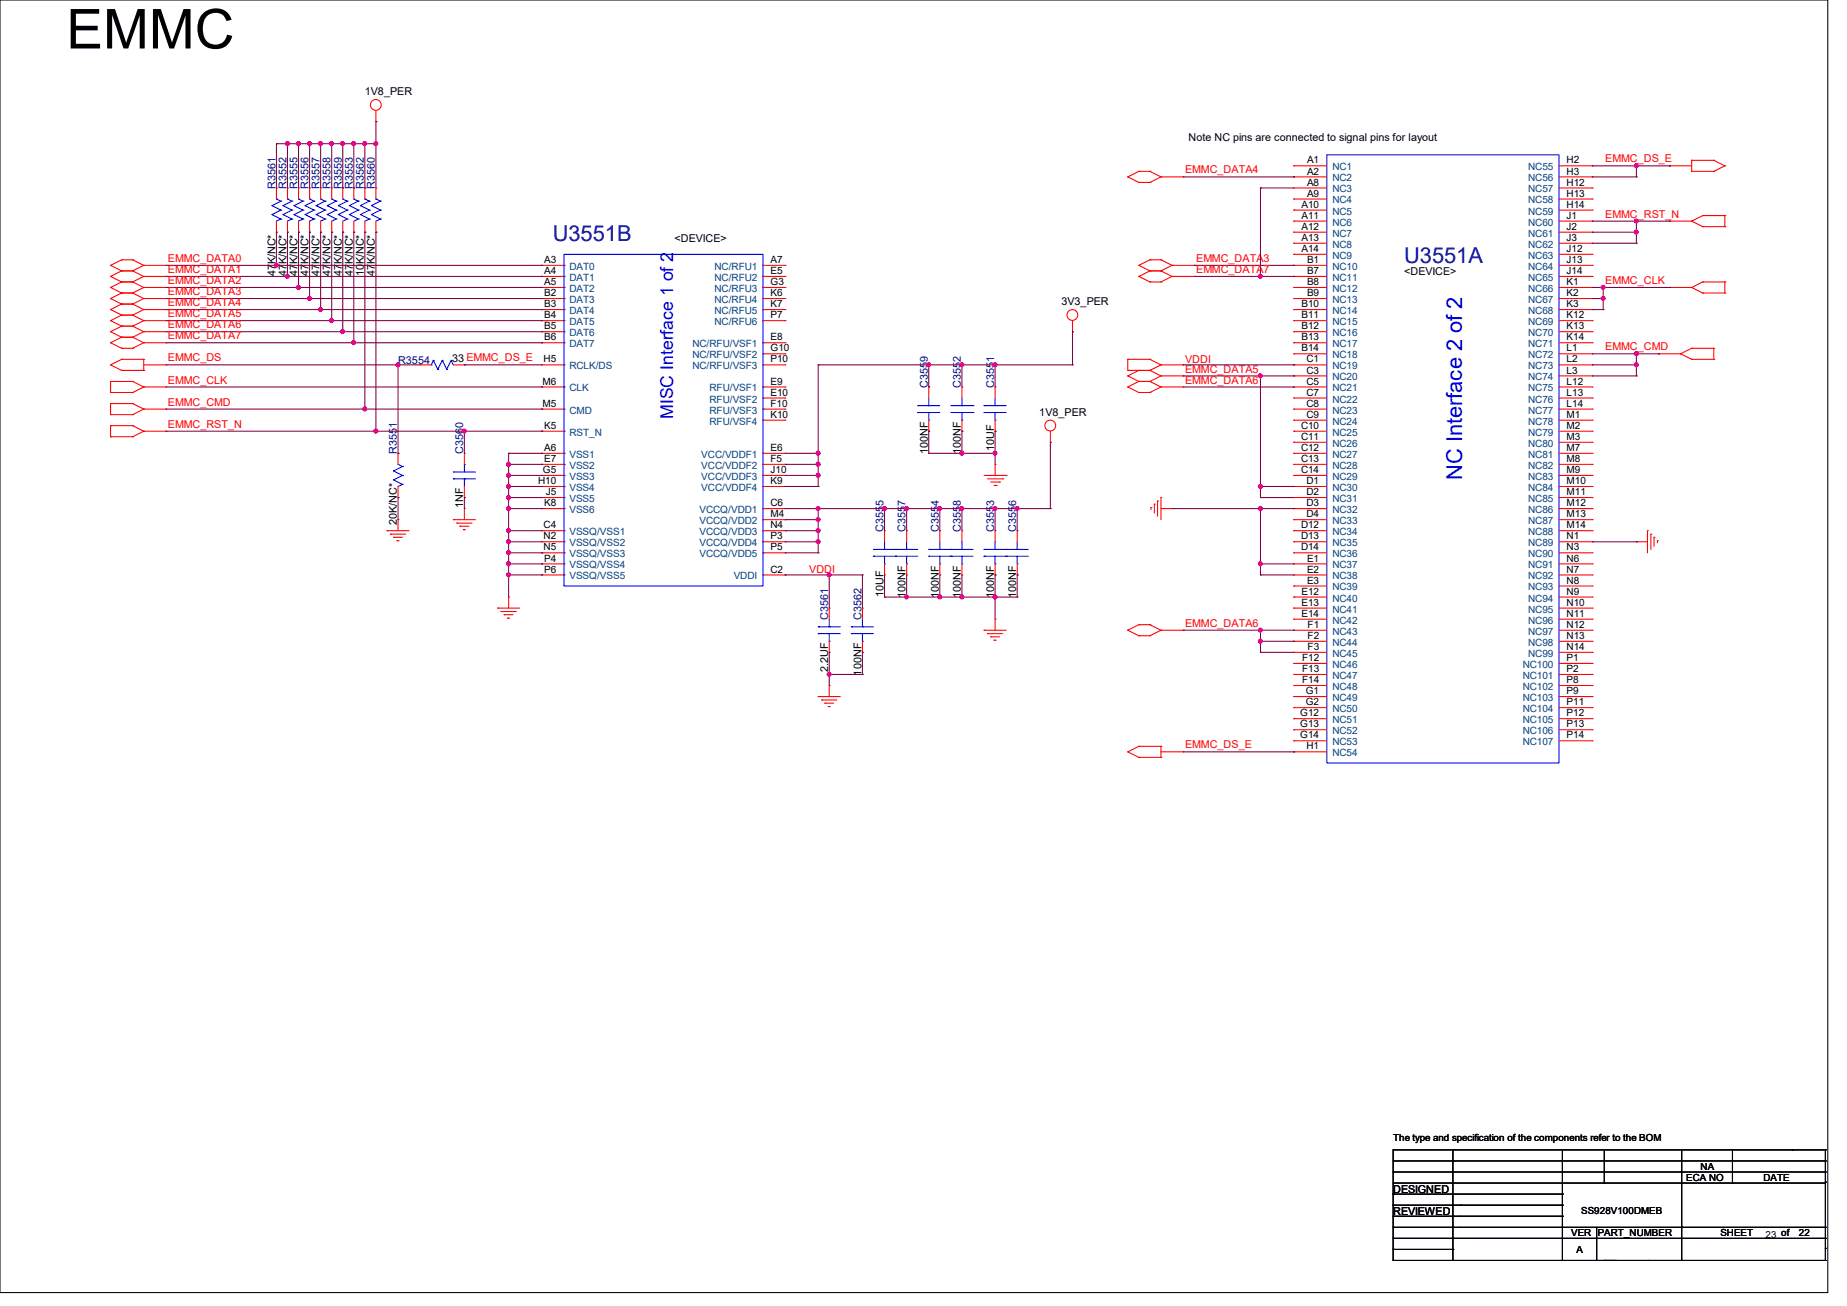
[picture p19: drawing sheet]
<svg xmlns="http://www.w3.org/2000/svg" width="297mm" height="210mm" viewBox="0 0 297 210" stroke-linecap="round" stroke-linejoin="round" font-family="sans-serif">
<defs><g id="words">
<text font-size="8.8" x="10.7" y="7.8">EMMC</text>
<g font-size="3.5" fill="#000080">
<text x="88.9" y="38.7">U3551B</text>
<text x="225.8" y="42.2">U3551A</text>
</g>
<text font-size="3.5" fill="#00f" x="235.1" y="77.2" transform="rotate(-90 235.1 77.2)">NC Interface 2 of 2</text>
<text font-size="2.8" fill="#00f" x="108.2" y="67.4" transform="rotate(-90 108.2 67.4)">MISC Interface 1 of 2</text>
<g font-size="1.7">
<text x="58.7" y="15.3">1V8_PER</text>
<text x="191.1" y="22.6">Note NC pins are connected to signal pins for layout</text>
<text x="108.5" y="38.9">&lt;DEVICE&gt;</text>
<text x="44.3" y="44.5" transform="rotate(-90 44.3 44.5)">47K/NC*</text>
<text x="46.1" y="44.5" transform="rotate(-90 46.1 44.5)">47K/NC*</text>
<text x="47.8" y="44.5" transform="rotate(-90 47.8 44.5)">47K/NC*</text>
<text x="49.6" y="44.5" transform="rotate(-90 49.6 44.5)">47K/NC*</text>
<text x="51.4" y="44.5" transform="rotate(-90 51.4 44.5)">47K/NC*</text>
<text x="53.2" y="44.5" transform="rotate(-90 53.2 44.5)">47K/NC*</text>
<text x="54.9" y="44.5" transform="rotate(-90 54.9 44.5)">47K/NC*</text>
<text x="56.7" y="44.5" transform="rotate(-90 56.7 44.5)">47K/NC*</text>
<text x="58.5" y="44.5" transform="rotate(-90 58.5 44.5)">10K/NC*</text>
<text x="60.3" y="44.5" transform="rotate(-90 60.3 44.5)">47K/NC*</text>
<text x="225.8" y="44.3">&lt;DEVICE&gt;</text>
<text x="170.7" y="49.1">3V3_PER</text>
<text x="72.7" y="58.2">33 EMMC_DS_E</text>
<text x="167.1" y="66.8">1V8_PER</text>
<text x="149.2" y="73.1" transform="rotate(-90 149.2 73.1)">100NF</text>
<text x="154.5" y="73.1" transform="rotate(-90 154.5 73.1)">100NF</text>
<text x="159.8" y="72.6" transform="rotate(-90 159.8 72.6)">10UF</text>
<text x="74.5" y="81.6" transform="rotate(-90 74.5 81.6)">1NF</text>
<text x="63.8" y="84.5" transform="rotate(-90 63.8 84.5)">20K/NC*</text>
<text x="142.1" y="96" transform="rotate(-90 142.1 96)">10UF</text>
<text x="145.6" y="96.2" transform="rotate(-90 145.6 96.2)">100NF</text>
<text x="151" y="96.2" transform="rotate(-90 151 96.2)">100NF</text>
<text x="154.5" y="96.2" transform="rotate(-90 154.5 96.2)">100NF</text>
<text x="159.8" y="96.2" transform="rotate(-90 159.8 96.2)">100NF</text>
<text x="163.4" y="96.2" transform="rotate(-90 163.4 96.2)">100NF</text>
<text x="133.2" y="108.1" transform="rotate(-90 133.2 108.1)">2.2UF</text>
<text x="138.5" y="108.6" transform="rotate(-90 138.5 108.6)">100NF</text>
<text x="224" y="191.9">DESIGNED</text>
<text x="224" y="195.4">REVIEWED</text>
</g>
<g font-size="1.7" fill="#f00">
<text x="190.6" y="27.9">EMMC_DATA4</text>
<text x="258.1" y="26.1">EMMC_DS_E</text>
<text x="258.1" y="35">EMMC_RST_N</text>
<text x="27" y="42.1">EMMC_DATA0</text>
<text x="27" y="43.9">EMMC_DATA1</text>
<text x="27" y="45.7">EMMC_DATA2</text>
<text x="27" y="47.5">EMMC_DATA3</text>
<text x="192.4" y="42.1">EMMC_DATA3</text>
<text x="192.4" y="43.9">EMMC_DATA7</text>
<text x="258.1" y="45.7">EMMC_CLK</text>
<text x="27" y="49.2">EMMC_DATA4</text>
<text x="27" y="51">EMMC_DATA5</text>
<text x="27" y="52.8">EMMC_DATA6</text>
<text x="27" y="54.6">EMMC_DATA7</text>
<text x="27" y="58.1">EMMC_DS</text>
<text x="190.6" y="59.9">EMMC_DATA5</text>
<text x="190.6" y="58.3">VDDI</text>
<text x="258.1" y="56.3">EMMC_CMD</text>
<text x="27" y="61.7">EMMC_CLK</text>
<text x="27" y="65.2">EMMC_CMD</text>
<text x="190.6" y="61.7">EMMC_DATA6</text>
<text x="27" y="68.8">EMMC_RST_N</text>
<text x="130.1" y="92.1">VDDI</text>
<text x="190.6" y="100.8">EMMC_DATA6</text>
<text x="190.6" y="120.4">EMMC_DS_E</text>
</g>
<g font-size="1.7" fill="#000080">
<text x="44.3" y="30.4" transform="rotate(-90 44.3 30.4)">R3561</text>
<text x="46.1" y="30.4" transform="rotate(-90 46.1 30.4)">R3552</text>
<text x="47.8" y="30.4" transform="rotate(-90 47.8 30.4)">R3555</text>
<text x="49.6" y="30.4" transform="rotate(-90 49.6 30.4)">R3556</text>
<text x="51.4" y="30.4" transform="rotate(-90 51.4 30.4)">R3557</text>
<text x="53.2" y="30.4" transform="rotate(-90 53.2 30.4)">R3558</text>
<text x="54.9" y="30.4" transform="rotate(-90 54.9 30.4)">R3559</text>
<text x="56.7" y="30.4" transform="rotate(-90 56.7 30.4)">R3553</text>
<text x="58.5" y="30.4" transform="rotate(-90 58.5 30.4)">R3562</text>
<text x="60.3" y="30.4" transform="rotate(-90 60.3 30.4)">R3560</text>
<text x="64" y="58.5">R3554</text>
<text x="149.2" y="62.4" transform="rotate(-90 149.2 62.4)">C3559</text>
<text x="154.5" y="62.4" transform="rotate(-90 154.5 62.4)">C3552</text>
<text x="159.8" y="62.4" transform="rotate(-90 159.8 62.4)">C3551</text>
<text x="63.8" y="73.1" transform="rotate(-90 63.8 73.1)">R3551</text>
<text x="74.5" y="73.1" transform="rotate(-90 74.5 73.1)">C3560</text>
<text x="142.1" y="85.5" transform="rotate(-90 142.1 85.5)">C3555</text>
<text x="145.6" y="85.5" transform="rotate(-90 145.6 85.5)">C3557</text>
<text x="151" y="85.5" transform="rotate(-90 151 85.5)">C3554</text>
<text x="154.5" y="85.5" transform="rotate(-90 154.5 85.5)">C3558</text>
<text x="159.8" y="85.5" transform="rotate(-90 159.8 85.5)">C3553</text>
<text x="163.4" y="85.5" transform="rotate(-90 163.4 85.5)">C3556</text>
<text x="133.2" y="99.7" transform="rotate(-90 133.2 99.7)">C3561</text>
<text x="138.5" y="99.7" transform="rotate(-90 138.5 99.7)">C3562</text>
</g>
<g font-size="1.6">
<text x="210.2" y="28.1">A2</text>
<text x="210.2" y="26.3">A1</text>
<text x="210.2" y="29.8">A8</text>
<text x="251.9" y="29.8">H12</text>
<text x="251.9" y="28.1">H3</text>
<text x="251.9" y="26.3">H2</text>
<text x="209.3" y="35.2">A11</text>
<text x="209.3" y="33.4">A10</text>
<text x="210.2" y="31.6">A9</text>
<text x="251.9" y="35.2">J1</text>
<text x="251.9" y="33.4">H14</text>
<text x="251.9" y="31.6">H13</text>
<text x="209.3" y="40.5">A14</text>
<text x="209.3" y="38.7">A13</text>
<text x="209.3" y="37">A12</text>
<text x="251.9" y="40.5">J12</text>
<text x="251.9" y="38.7">J3</text>
<text x="251.9" y="37">J2</text>
<text x="87.5" y="47.6">B2</text>
<text x="87.5" y="45.8">A5</text>
<text x="87.5" y="44.1">A4</text>
<text x="87.5" y="42.3">A3</text>
<text x="123.9" y="47.6">K6</text>
<text x="123.9" y="45.8">G3</text>
<text x="123.9" y="44.1">E5</text>
<text x="123.9" y="42.3">A7</text>
<text x="210.2" y="47.6">B9</text>
<text x="210.2" y="45.8">B8</text>
<text x="210.2" y="44.1">B7</text>
<text x="210.2" y="42.3">B1</text>
<text x="251.9" y="47.6">K2</text>
<text x="251.9" y="45.8">K1</text>
<text x="251.9" y="44.1">J14</text>
<text x="251.9" y="42.3">J13</text>
<text x="87.5" y="53">B5</text>
<text x="87.5" y="51.2">B4</text>
<text x="87.5" y="49.4">B3</text>
<text x="123.9" y="51.2">P7</text>
<text x="123.9" y="49.4">K7</text>
<text x="209.3" y="53">B12</text>
<text x="209.3" y="51.2">B11</text>
<text x="209.3" y="49.4">B10</text>
<text x="251.9" y="53">K13</text>
<text x="251.9" y="51.2">K12</text>
<text x="251.9" y="49.4">K3</text>
<text x="87.4" y="58.3">H5</text>
<text x="87.5" y="54.7">B6</text>
<text x="123.9" y="58.3">P10</text>
<text x="123.9" y="56.5">G10</text>
<text x="123.9" y="54.7">E8</text>
<text x="209.3" y="56.5">B14</text>
<text x="209.3" y="54.7">B13</text>
<text x="210.1" y="58.3">C1</text>
<text x="251.9" y="58.3">L2</text>
<text x="251.9" y="56.5">L1</text>
<text x="251.9" y="54.7">K14</text>
<text x="87.2" y="61.8">M6</text>
<text x="87.2" y="65.4">M5</text>
<text x="123.9" y="65.4">F10</text>
<text x="123.9" y="63.6">E10</text>
<text x="123.9" y="61.8">E9</text>
<text x="210.1" y="65.4">C8</text>
<text x="210.1" y="63.6">C7</text>
<text x="210.1" y="61.8">C5</text>
<text x="210.1" y="60.1">C3</text>
<text x="251.9" y="65.4">L14</text>
<text x="251.9" y="63.6">L13</text>
<text x="251.9" y="61.8">L12</text>
<text x="251.9" y="60.1">L3</text>
<text x="87.5" y="69">K5</text>
<text x="123.9" y="67.2">K10</text>
<text x="209.2" y="70.7">C11</text>
<text x="209.2" y="69">C10</text>
<text x="210.1" y="67.2">C9</text>
<text x="251.9" y="70.7">M3</text>
<text x="251.9" y="69">M2</text>
<text x="251.9" y="67.2">M1</text>
<text x="86.5" y="77.9">H10</text>
<text x="87.3" y="76.1">G5</text>
<text x="87.5" y="74.3">E7</text>
<text x="87.5" y="72.5">A6</text>
<text x="123.9" y="77.9">K9</text>
<text x="123.9" y="76.1">J10</text>
<text x="123.9" y="74.3">F5</text>
<text x="123.9" y="72.5">E6</text>
<text x="209.2" y="76.1">C14</text>
<text x="209.2" y="74.3">C13</text>
<text x="209.2" y="72.5">C12</text>
<text x="210.1" y="77.9">D1</text>
<text x="251.9" y="77.9">M10</text>
<text x="251.9" y="76.1">M9</text>
<text x="251.9" y="74.3">M8</text>
<text x="251.9" y="72.5">M7</text>
<text x="87.5" y="81.4">K8</text>
<text x="87.8" y="79.6">J5</text>
<text x="123.9" y="83.2">M4</text>
<text x="123.9" y="81.4">C6</text>
<text x="210.1" y="83.2">D4</text>
<text x="210.1" y="81.4">D3</text>
<text x="210.1" y="79.6">D2</text>
<text x="251.9" y="83.2">M13</text>
<text x="251.9" y="81.4">M12</text>
<text x="251.9" y="79.6">M11</text>
<text x="87.4" y="88.5">N5</text>
<text x="87.4" y="86.7">N2</text>
<text x="87.4" y="85">C4</text>
<text x="123.9" y="88.5">P5</text>
<text x="123.9" y="86.7">P3</text>
<text x="123.9" y="85">N4</text>
<text x="209.2" y="88.5">D14</text>
<text x="209.2" y="86.7">D13</text>
<text x="209.2" y="85">D12</text>
<text x="251.9" y="88.5">N3</text>
<text x="251.9" y="86.7">N1</text>
<text x="251.9" y="85">M14</text>
<text x="87.5" y="92.1">P6</text>
<text x="87.5" y="90.3">P4</text>
<text x="123.9" y="92.1">C2</text>
<text x="209.3" y="95.6">E12</text>
<text x="210.2" y="93.9">E3</text>
<text x="210.2" y="92.1">E2</text>
<text x="210.2" y="90.3">E1</text>
<text x="251.9" y="95.6">N9</text>
<text x="251.9" y="93.9">N8</text>
<text x="251.9" y="92.1">N7</text>
<text x="251.9" y="90.3">N6</text>
<text x="209.3" y="99.2">E14</text>
<text x="209.3" y="97.4">E13</text>
<text x="210.3" y="101">F1</text>
<text x="251.9" y="101">N12</text>
<text x="251.9" y="99.2">N11</text>
<text x="251.9" y="97.4">N10</text>
<text x="209.4" y="106.3">F12</text>
<text x="210.3" y="104.5">F3</text>
<text x="210.3" y="102.7">F2</text>
<text x="251.9" y="106.3">P1</text>
<text x="251.9" y="104.5">N14</text>
<text x="251.9" y="102.7">N13</text>
<text x="209.4" y="109.9">F14</text>
<text x="209.4" y="108.1">F13</text>
<text x="210" y="113.4">G2</text>
<text x="210" y="111.6">G1</text>
<text x="251.9" y="113.4">P11</text>
<text x="251.9" y="111.6">P9</text>
<text x="251.9" y="109.9">P8</text>
<text x="251.9" y="108.1">P2</text>
<text x="209.1" y="118.7">G14</text>
<text x="209.1" y="117">G13</text>
<text x="209.1" y="115.2">G12</text>
<text x="251.9" y="118.7">P14</text>
<text x="251.9" y="117">P13</text>
<text x="251.9" y="115.2">P12</text>
<text x="210.1" y="120.5">H1</text>
<text x="224" y="183.5">The type and specification of the components refer to the BOM</text>
<text x="271.1" y="189.9">ECA NO</text>
<text x="273.5" y="188.1">NA</text>
<text x="283.6" y="189.9">DATE</text>
<text x="254.3" y="195.2">SS928V100DMEB</text>
<text x="252.6" y="198.8">VER</text>
<text x="253.5" y="201.5">A</text>
<text x="256.9" y="198.8">PART_NUMBER</text>
<text x="276.6" y="198.8">SHEET</text>
<text x="283.9" y="199.1">23 of</text>
<text x="286.4" y="198.8">of</text>
<text x="289.3" y="198.8">22</text>
</g>
<g font-size="1.6" fill="#004080">
<text x="214.2" y="29.2">NC2</text>
<text x="214.2" y="27.4">NC1</text>
<text x="245.7" y="29.2">NC56</text>
<text x="245.7" y="27.4">NC55</text>
<text x="214.2" y="34.5">NC5</text>
<text x="214.2" y="32.7">NC4</text>
<text x="214.2" y="30.9">NC3</text>
<text x="245.7" y="34.5">NC59</text>
<text x="245.7" y="32.7">NC58</text>
<text x="245.7" y="30.9">NC57</text>
<text x="214.2" y="41.6">NC9</text>
<text x="214.2" y="39.8">NC8</text>
<text x="214.2" y="38.1">NC7</text>
<text x="214.2" y="36.3">NC6</text>
<text x="245.7" y="41.6">NC63</text>
<text x="245.7" y="39.8">NC62</text>
<text x="245.7" y="38.1">NC61</text>
<text x="245.7" y="36.3">NC60</text>
<text x="91.6" y="46.9">DAT2</text>
<text x="91.6" y="45.2">DAT1</text>
<text x="91.6" y="43.4">DAT0</text>
<text x="114.9" y="46.9">NC/RFU3</text>
<text x="114.9" y="45.2">NC/RFU2</text>
<text x="114.9" y="43.4">NC/RFU1</text>
<text x="214.2" y="46.9">NC12</text>
<text x="214.2" y="45.2">NC11</text>
<text x="214.2" y="43.4">NC10</text>
<text x="245.7" y="46.9">NC66</text>
<text x="245.7" y="45.2">NC65</text>
<text x="245.7" y="43.4">NC64</text>
<text x="91.6" y="52.3">DAT5</text>
<text x="91.6" y="50.5">DAT4</text>
<text x="91.6" y="48.7">DAT3</text>
<text x="114.9" y="52.3">NC/RFU6</text>
<text x="114.9" y="50.5">NC/RFU5</text>
<text x="114.9" y="48.7">NC/RFU4</text>
<text x="214.2" y="52.3">NC15</text>
<text x="214.2" y="50.5">NC14</text>
<text x="214.2" y="48.7">NC13</text>
<text x="245.7" y="52.3">NC69</text>
<text x="245.7" y="50.5">NC68</text>
<text x="245.7" y="48.7">NC67</text>
<text x="91.6" y="59.4">RCLK/DS</text>
<text x="91.6" y="55.8">DAT7</text>
<text x="91.6" y="54.1">DAT6</text>
<text x="111.3" y="59.4">NC/RFU/VSF3</text>
<text x="111.3" y="57.6">NC/RFU/VSF2</text>
<text x="111.3" y="55.8">NC/RFU/VSF1</text>
<text x="214.2" y="59.4">NC19</text>
<text x="214.2" y="57.6">NC18</text>
<text x="214.2" y="55.8">NC17</text>
<text x="214.2" y="54.1">NC16</text>
<text x="245.7" y="59.4">NC73</text>
<text x="245.7" y="57.6">NC72</text>
<text x="245.7" y="55.8">NC71</text>
<text x="245.7" y="54.1">NC70</text>
<text x="91.6" y="62.9">CLK</text>
<text x="114.1" y="64.7">RFU/VSF2</text>
<text x="114.1" y="62.9">RFU/VSF1</text>
<text x="214.2" y="64.7">NC22</text>
<text x="214.2" y="62.9">NC21</text>
<text x="214.2" y="61.2">NC20</text>
<text x="245.7" y="64.7">NC76</text>
<text x="245.7" y="62.9">NC75</text>
<text x="245.7" y="61.2">NC74</text>
<text x="91.6" y="66.5">CMD</text>
<text x="91.6" y="70.1">RST_N</text>
<text x="114.1" y="68.3">RFU/VSF4</text>
<text x="114.1" y="66.5">RFU/VSF3</text>
<text x="214.2" y="71.8">NC26</text>
<text x="214.2" y="70.1">NC25</text>
<text x="214.2" y="68.3">NC24</text>
<text x="214.2" y="66.5">NC23</text>
<text x="245.7" y="71.8">NC80</text>
<text x="245.7" y="70.1">NC79</text>
<text x="245.7" y="68.3">NC78</text>
<text x="245.7" y="66.5">NC77</text>
<text x="91.6" y="77.2">VSS3</text>
<text x="91.6" y="75.4">VSS2</text>
<text x="91.6" y="73.6">VSS1</text>
<text x="112.8" y="77.2">VCC/VDDF3</text>
<text x="112.8" y="75.4">VCC/VDDF2</text>
<text x="112.8" y="73.6">VCC/VDDF1</text>
<text x="214.2" y="77.2">NC29</text>
<text x="214.2" y="75.4">NC28</text>
<text x="214.2" y="73.6">NC27</text>
<text x="245.7" y="77.2">NC83</text>
<text x="245.7" y="75.4">NC82</text>
<text x="245.7" y="73.6">NC81</text>
<text x="91.6" y="82.5">VSS6</text>
<text x="91.6" y="80.7">VSS5</text>
<text x="91.6" y="79">VSS4</text>
<text x="112.5" y="82.5">VCCQ/VDD1</text>
<text x="112.8" y="79">VCC/VDDF4</text>
<text x="214.2" y="82.5">NC32</text>
<text x="214.2" y="80.7">NC31</text>
<text x="214.2" y="79">NC30</text>
<text x="245.7" y="82.5">NC86</text>
<text x="245.7" y="80.7">NC85</text>
<text x="245.7" y="79">NC84</text>
<text x="91.6" y="89.6">VSSQ/VSS3</text>
<text x="91.6" y="87.8">VSSQ/VSS2</text>
<text x="91.6" y="86.1">VSSQ/VSS1</text>
<text x="112.5" y="89.6">VCCQ/VDD5</text>
<text x="112.5" y="87.8">VCCQ/VDD4</text>
<text x="112.5" y="86.1">VCCQ/VDD3</text>
<text x="112.5" y="84.3">VCCQ/VDD2</text>
<text x="214.2" y="89.6">NC36</text>
<text x="214.2" y="87.8">NC35</text>
<text x="214.2" y="86.1">NC34</text>
<text x="214.2" y="84.3">NC33</text>
<text x="245.7" y="89.6">NC90</text>
<text x="245.7" y="87.8">NC89</text>
<text x="245.7" y="86.1">NC88</text>
<text x="245.7" y="84.3">NC87</text>
<text x="91.6" y="93.2">VSSQ/VSS5</text>
<text x="91.6" y="91.4">VSSQ/VSS4</text>
<text x="118" y="93.2">VDDI</text>
<text x="214.2" y="95">NC39</text>
<text x="214.2" y="93.2">NC38</text>
<text x="214.2" y="91.4">NC37</text>
<text x="245.7" y="95">NC93</text>
<text x="245.7" y="93.2">NC92</text>
<text x="245.7" y="91.4">NC91</text>
<text x="214.2" y="100.3">NC42</text>
<text x="214.2" y="98.5">NC41</text>
<text x="214.2" y="96.7">NC40</text>
<text x="245.7" y="100.3">NC96</text>
<text x="245.7" y="98.5">NC95</text>
<text x="245.7" y="96.7">NC94</text>
<text x="214.2" y="107.4">NC46</text>
<text x="214.2" y="105.6">NC45</text>
<text x="214.2" y="103.8">NC44</text>
<text x="214.2" y="102.1">NC43</text>
<text x="244.9" y="107.4">NC100</text>
<text x="245.7" y="105.6">NC99</text>
<text x="245.7" y="103.8">NC98</text>
<text x="245.7" y="102.1">NC97</text>
<text x="214.2" y="112.7">NC49</text>
<text x="214.2" y="111">NC48</text>
<text x="214.2" y="109.2">NC47</text>
<text x="244.9" y="112.7">NC103</text>
<text x="244.9" y="111">NC102</text>
<text x="244.9" y="109.2">NC101</text>
<text x="214.2" y="119.8">NC53</text>
<text x="214.2" y="118.1">NC52</text>
<text x="214.2" y="116.3">NC51</text>
<text x="214.2" y="114.5">NC50</text>
<text x="244.9" y="119.8">NC107</text>
<text x="244.9" y="118.1">NC106</text>
<text x="244.9" y="116.3">NC105</text>
<text x="244.9" y="114.5">NC104</text>
<text x="214.2" y="121.6">NC54</text>
</g>
</g></defs>
<g fill="none" stroke="#000" stroke-width=".17">
<path d="M0 0h293.9v207.9h-293.9zM224 186.7h69.5v3.5h-69.5zM224 192h.1M224 193.8h.1M224 195.6h.1M224 197.4h.1M224 199.1h.1M224 184.9h.1M224 188.5h69.5M224 184.9v1.8M224 190.2v12.5M224 193.8h27.2"/>
<path d="M224 195.6h27.2M224 197.4h69.5M224 199.1h69.5M224 192h27.2M224.2 184.9h69.3M233.6 186.7h.1M233.6 195.6h.1M233.6 197.4h.1M233.6 199.1h.1M233.6 184.9h.1M233.6 184.9v17.8M234.9 193.8h.1"/>
<path d="M251.2 193.8h.1M251.2 195.6h.1M251.2 192h.1M251.2 184.9v17.8M256.8 197.4v5.3M258 190.2h.1M258 184.9v5.3M270.4 197.4h.1M270.4 184.9v17.8M278.6 190.2h.1M278.6 184.9v5.3M288.2 184.9h.1"/>
<path d="M293.5 188.5h.1M293.5 186.7h.1M293.5 190.1h.1M293.5 199.1h.1M293.5 197.4h.1M293.5 184.9h.1M293.5 184.9v1.8M293.5 190.1v12.6M224 200.9h.1M224 202.7h.1M224 200.9h9.6M224.2 202.7h69.3"/>
<path d="M233.6 200.9h.1M233.6 202.7h.1M251.2 202.7h.1M256.8 202.7h.1M258 202.7h.1M259.8 202.7h.1M265.1 202.7h.1M270.4 202.7h.1M293.5 202.7h.1M293.5 200.7h.1"/>
</g>
<g fill="none" stroke="#f00" stroke-width=".17">
<path d="M60.5 19.6h.1M60.5 17.8v1.8M44.4 30.2h.1M44.4 37.3h.1M44.4 30.2v1.8M44.4 35.6v1.7M46.2 30.2h.1M46.2 37.3h.1M46.2 30.2v1.8M46.2 35.6v1.7M48 30.2h.1M48 37.3h.1"/>
<path d="M48 30.2v1.8M48 35.6v1.7M49.8 30.2h.1M49.8 37.3h.1M49.8 30.2v1.8M49.8 35.6v1.7M51.6 30.2h.1M51.6 37.3h.1M51.6 30.2v1.8M51.6 35.6v1.7M53.3 30.2h.1M53.3 37.3h.1"/>
<path d="M53.3 30.2v1.8M53.3 35.6v1.7M55.1 30.2h.1M55.1 37.3h.1M55.1 30.2v1.8M55.1 35.6v1.7M56.9 30.2h.1M56.9 37.3h.1M56.9 30.2v1.8M56.9 35.6v1.7M58.7 30.2h.1M58.7 37.3h.1"/>
<path d="M58.7 30.2v1.8M58.7 35.6v1.7M60.5 30.2h.1M60.5 37.3h.1M60.5 30.2v1.8M60.5 35.6v1.7M181.4 28.4h.1M181.4 28.4l1.7 .9M183.1 27.6h.1M183.1 29.3h.1M183.1 27.6h1.8M183.1 27.6l-1.7 .8"/>
<path d="M183.1 29.3h1.8M184.9 27.6h.1M184.9 29.3h.1M184.9 27.6l1.8 .8M186.7 28.4h.1M186.7 28.4h3.5M186.7 28.4l-1.8 .9M190.2 28.4h.1M208 28.4h.1M208 26.7h.1M208 39.1h.1M208 37.3h.1"/>
<path d="M208 35.6h.1M208 33.8h.1M208 32h.1M208 30.2h.1M208 28.4h5.4M208 35.6h5.4M208 26.7h5.4M208 39.1h5.4M208 37.3h5.4M208 33.8h5.4M208 32h5.4M208 30.2h5.4"/>
<path d="M250.7 28.4h5.3M250.7 35.6h5.3M250.7 26.7h5.3M250.7 39.1h5.3M250.7 37.3h5.3M250.7 33.8h5.3M250.7 32h5.3M250.7 30.2h5.3M256 39.1h.1M256 37.3h.1M256 35.6h.1M256 33.8h.1"/>
<path d="M256 32h.1M256 30.2h.1M256 28.4h.1M256 26.7h.1M268.5 35.6h.1M268.5 26.7h.1M268.5 35.6h3.5M268.5 26.7h3.5M272 35.6h.1M272 27.6h.1M272 25.8h.1M272 27.6h3.6"/>
<path d="M272 35.6l1.8 .8M272 25.8v1.8M272 25.8h3.6M273.8 34.7h.1M273.8 36.4h.1M273.8 36.4h3.6M273.8 34.7h3.6M273.8 34.7l-1.8 .9M275.6 25.8h.1M275.6 27.6h.1M275.6 25.8l1.8 .9M277.4 36.4h.1"/>
<path d="M277.4 34.7h.1M277.4 26.7h.1M277.4 34.7v1.7M277.4 26.7l-1.8 .9M17.8 48h.1M17.8 42.7h.1M17.8 44.4h.1M17.8 46.2h.1M17.8 58.7h.1M17.8 49.8h.1M17.8 53.3h.1M17.8 51.6h.1"/>
<path d="M17.8 55.1h.1M17.8 48l1.8 .9M17.8 42.7l1.8 .9M17.8 44.4l1.8 .9M17.8 46.2l1.8 .9M17.8 58.7l1.8 .9M17.8 49.8l1.8 .9M17.8 53.3l1.8 .9M17.8 51.6l1.8 .9M17.8 55.1l1.8 .9M19.6 47.1h.1M19.6 48.9h.1"/>
<path d="M19.6 41.8h.1M19.6 43.6h.1M19.6 45.3h.1M19.6 57.8h.1M19.6 59.6h.1M19.6 50.7h.1M19.6 54.2h.1M19.6 52.5h.1M19.6 56h.1M19.6 47.1h1.7M19.6 47.1l-1.8 .9M19.6 48.9h1.7"/>
<path d="M19.6 59.6h3.5M19.6 57.8h3.5M19.6 56h1.7M19.6 43.6h1.7M19.6 45.3h1.7M19.6 41.8h1.7M19.6 41.8l-1.8 .9M19.6 43.6l-1.8 .8M19.6 45.3l-1.8 .9M19.6 57.8l-1.8 .9M19.6 50.7h1.7M19.6 48.9l-1.8 .9"/>
<path d="M19.6 54.2h1.7M19.6 52.5l-1.8 .8M19.6 52.5h1.7M19.6 50.7l-1.8 .9M19.6 54.2l-1.8 .9M21.3 47.1h.1M21.3 48.9h.1M21.3 41.8h.1M21.3 43.6h.1M21.3 45.3h.1M21.3 50.7h.1M21.3 54.2h.1"/>
<path d="M21.3 52.5h.1M21.3 56h.1M21.3 47.1l1.8 .9M21.3 41.8l1.8 .9M21.3 43.6l1.8 .8M21.3 45.3l1.8 .9M21.3 48.9l1.8 .9M21.3 52.5l1.8 .8M21.3 50.7l1.8 .9M21.3 54.2l1.8 .9M23.1 48h.1M23.1 42.7h.1"/>
<path d="M23.1 44.4h.1M23.1 46.2h.1M23.1 59.6h.1M23.1 57.8h.1M23.1 49.8h.1M23.1 53.3h.1M23.1 51.6h.1M23.1 55.1h.1M23.1 48h3.6M23.1 48l-1.8 .9M23.1 58.7h3.6M23.1 44.4h3.6"/>
<path d="M23.1 42.7h3.6M23.1 42.7l-1.8 .9M23.1 44.4l-1.8 .9M23.1 46.2h3.6M23.1 46.2l-1.8 .9M23.1 57.8v1.8M23.1 49.8h3.6M23.1 49.8l-1.8 .9M23.1 53.3h3.6M23.1 53.3l-1.8 .9M23.1 51.6h3.6M23.1 51.6l-1.8 .9"/>
<path d="M23.1 55.1h3.6M23.1 55.1l-1.8 .9M26.7 48h.1M26.7 42.7h.1M26.7 44.4h.1M26.7 46.2h.1M26.7 58.7h.1M26.7 49.8h.1M26.7 53.3h.1M26.7 51.6h.1M26.7 55.1h.1M67.6 58.7h.1"/>
<path d="M67.6 58.7h1.7M72.9 58.7h1.8M74.7 58.7h.1M87.1 58.7h.1M87.1 55.1h.1M87.1 53.3h.1M87.1 51.6h.1M87.1 49.8h.1M87.1 48h.1M87.1 46.2h.1M87.1 44.4h.1M87.1 42.7h.1"/>
<path d="M87.1 48h3.6M87.1 58.7h3.6M87.1 44.4h3.6M87.1 42.7h3.6M87.1 46.2h3.6M87.1 49.8h3.6M87.1 53.3h3.6M87.1 51.6h3.6M87.1 55.1h3.6M122.7 48h3.5M122.7 58.7h3.5M122.7 56.9h3.5"/>
<path d="M122.7 44.4h3.5M122.7 42.7h3.5M122.7 46.2h3.5M122.7 49.8h3.5M122.7 51.6h3.5M122.7 55.1h3.5M126.2 58.7h.1M126.2 51.6h.1M126.2 49.8h.1M126.2 48h.1M126.2 56.9h.1M126.2 46.2h.1"/>
<path d="M126.2 55.1h.1M126.2 44.4h.1M126.2 42.7h.1M172.5 53.3h.1M172.5 51.6v1.7M181.4 59.6h.1M181.4 57.8h.1M181.4 59.6h3.5M181.4 57.8v1.8M181.4 57.8h3.5M183.1 59.6h.1M183.1 44.4h.1"/>
<path d="M183.1 42.7h.1M183.1 59.6l-1.7 .9M183.1 44.4l1.8 .9M183.1 42.7l1.8 .9M184.9 57.8h.1M184.9 59.6h.1M184.9 43.6h.1M184.9 45.3h.1M184.9 41.8h.1M184.9 57.8l1.8 .9M184.9 59.6l1.8 .9M184.9 43.6h1.8"/>
<path d="M184.9 43.6l-1.8 .8M184.9 45.3h1.8M184.9 41.8h1.8M184.9 41.8l-1.8 .9M186.7 58.7h.1M186.7 43.6h.1M186.7 45.3h.1M186.7 41.8h.1M186.7 58.7h3.5M186.7 58.7l-1.8 .9M186.7 43.6l1.8 .8M186.7 41.8l1.8 .9"/>
<path d="M188.5 44.4h.1M188.5 42.7h.1M188.5 44.4h3.5M188.5 44.4l-1.8 .9M188.5 42.7h3.5M188.5 42.7l-1.8 .9M190.2 58.7h.1M192 44.4h.1M192 42.7h.1M208 58.7h.1M208 56.9h.1M208 55.1h.1"/>
<path d="M208 53.3h.1M208 51.6h.1M208 49.8h.1M208 48h.1M208 46.2h.1M208 44.4h.1M208 42.7h.1M208 40.9h.1M208 48h5.4M208 58.7h5.4M208 56.9h5.4M208 44.4h5.4"/>
<path d="M208 42.7h5.4M208 46.2h5.4M208 49.8h5.4M208 53.3h5.4M208 51.6h5.4M208 55.1h5.4M208 40.9h5.4M250.7 48h5.3M250.7 58.7h5.3M250.7 56.9h5.3M250.7 44.4h5.3M250.7 42.7h5.3"/>
<path d="M250.7 46.2h5.3M250.7 49.8h5.3M250.7 53.3h5.3M250.7 51.6h5.3M250.7 55.1h5.3M250.7 40.9h5.3M256 58.7h.1M256 56.9h.1M256 55.1h.1M256 53.3h.1M256 51.6h.1M256 49.8h.1"/>
<path d="M256 48h.1M256 46.2h.1M256 44.4h.1M256 42.7h.1M256 40.9h.1M266.7 56.9h.1M266.7 56.9h3.6M268.5 46.2h.1M268.5 46.2h3.5M270.3 56.9h.1M270.3 56.9l1.7 .9M272 56h.1"/>
<path d="M272 57.8h.1M272 46.2h.1M272 57.8h3.6M272 56h3.6M272 56l-1.7 .9M272 46.2l1.8 .9M273.8 45.3h.1M273.8 47.1h.1M273.8 47.1h3.6M273.8 45.3h3.6M273.8 45.3l-1.8 .9M275.6 57.8h.1"/>
<path d="M275.6 56h.1M275.6 56v1.8M277.4 47.1h.1M277.4 45.3h.1M277.4 45.3v1.8M17.8 63.1h.1M17.8 61.3h.1M17.8 70.2h.1M17.8 68.5h.1M17.8 66.7h.1M17.8 64.9h.1M17.8 63.1h3.5"/>
<path d="M17.8 61.3v1.8M17.8 64.9v1.8M17.8 68.5v1.7M17.8 61.3h3.5M17.8 70.2h3.5M17.8 68.5h3.5M17.8 66.7h3.5M17.8 64.9h3.5M21.3 61.3h.1M21.3 63.1h.1M21.3 68.5h.1M21.3 70.2h.1"/>
<path d="M21.3 64.9h.1M21.3 66.7h.1M21.3 61.3l1.8 .9M21.3 68.5l1.8 .8M21.3 64.9l1.8 .9M23.1 62.2h.1M23.1 69.3h.1M23.1 65.8h.1M23.1 62.2h3.6M23.1 62.2l-1.8 .9M23.1 69.3h3.6M23.1 69.3l-1.8 .9"/>
<path d="M23.1 65.8h3.6M23.1 65.8l-1.8 .9M26.7 62.2h.1M26.7 69.3h.1M26.7 65.8h.1M64 72.9h.1M64 72.9v1.8M64 78.2v1.8M74.7 72.9h.1M74.7 72.9v1.8M74.7 78.2v1.8M87.1 62.2h.1"/>
<path d="M87.1 65.8h.1M87.1 69.3h.1M87.1 78.2h.1M87.1 76.5h.1M87.1 74.7h.1M87.1 72.9h.1M87.1 62.2h3.6M87.1 69.3h3.6M87.1 76.5h3.6M87.1 65.8h3.6M87.1 78.2h3.6M87.1 74.7h3.6"/>
<path d="M87.1 72.9h3.6M122.7 62.2h3.5M122.7 76.5h3.5M122.7 65.8h3.5M122.7 67.6h3.5M122.7 78.2h3.5M122.7 74.7h3.5M122.7 64h3.5M122.7 72.9h3.5M126.2 67.6h.1M126.2 78.2h.1M126.2 76.5h.1"/>
<path d="M126.2 65.8h.1M126.2 74.7h.1M126.2 64h.1M126.2 62.2h.1M126.2 72.9h.1M149.4 62.2h.1M149.4 69.3h.1M149.4 62.2v1.8M149.4 67.6v1.7M154.7 62.2h.1M154.7 69.3h.1M154.7 62.2v1.8"/>
<path d="M154.7 67.6v1.7M158.2 76.5h3.6M158.8 77h2.4M159.3 77.5h1.4M159.9 78.1h.3M160 74.7h.1M160 62.2h.1M160 69.3h.1M160 62.2v1.8M160 67.6v1.7M160 74.7v1.8M160.2 78.1h.1"/>
<path d="M160.7 77.5h.1M161.2 77h.1M161.8 76.5h.1M168.9 71.1h.1M168.9 69.3v1.8M181.4 62.2h.1M181.4 60.5h.1M181.4 62.2l1.7 .9M181.4 60.5l1.7 .8M183.1 61.3h.1M183.1 63.1h.1M183.1 63.1h1.8"/>
<path d="M183.1 61.3h1.8M183.1 61.3l-1.7 .9M184.9 61.3h.1M184.9 63.1h.1M184.9 61.3l1.8 .9M186.7 62.2h.1M186.7 60.5h.1M186.7 62.2h3.5M186.7 62.2l-1.8 .9M186.7 60.5h3.5M186.7 60.5l-1.8 .8M190.2 62.2h.1"/>
<path d="M190.2 60.5h.1M208 78.2h.1M208 76.5h.1M208 74.7h.1M208 72.9h.1M208 71.1h.1M208 69.3h.1M208 67.6h.1M208 65.8h.1M208 64h.1M208 62.2h.1M208 60.5h.1"/>
<path d="M208 62.2h5.4M208 69.3h5.4M208 60.5h5.4M208 76.5h5.4M208 65.8h5.4M208 67.6h5.4M208 78.2h5.4M208 74.7h5.4M208 64h5.4M208 72.9h5.4M208 71.1h5.4M250.7 62.2h5.3"/>
<path d="M250.7 69.3h5.3M250.7 60.5h5.3M250.7 76.5h5.3M250.7 65.8h5.3M250.7 67.6h5.3M250.7 78.2h5.3M250.7 74.7h5.3M250.7 64h5.3M250.7 72.9h5.3M250.7 71.1h5.3M256 78.2h.1M256 76.5h.1"/>
<path d="M256 74.7h.1M256 72.9h.1M256 71.1h.1M256 69.3h.1M256 67.6h.1M256 65.8h.1M256 64h.1M256 62.2h.1M256 60.5h.1M62.2 85.3h.1M62.2 85.3h3.6M62.8 85.9h.1"/>
<path d="M62.8 85.9h2.4M63.3 86.4h.1M63.3 86.4h1.4M63.8 87h.1M63.8 87h.4M64 83.6h.1M64 80h.1M64 83.6v1.7M72.9 83.6h.1M72.9 83.6h3.6M73.4 84.1h.1M73.4 84.1h2.5"/>
<path d="M74 84.6h.1M74 84.6h1.4M74.5 85.2h.1M74.5 85.2h.3M74.7 81.8h.1M74.7 80h.1M74.7 81.8v1.8M80 97.8h.1M80 97.8h3.6M80.6 98.3h.1M80.6 98.3h2.4M81.1 98.8h.1"/>
<path d="M81.1 98.8h1.4M81.6 99.4h.1M81.6 99.4h.4M81.8 96h.1M81.8 96v1.8M87.1 92.5h.1M87.1 90.7h.1M87.1 88.9h.1M87.1 87.1h.1M87.1 81.8h.1M87.1 80h.1M87.1 85.3h.1"/>
<path d="M87.1 87.1h3.6M87.1 81.8h3.6M87.1 85.3h3.6M87.1 92.5h3.6M87.1 88.9h3.6M87.1 90.7h3.6M87.1 80h3.6M122.7 87.1h3.5M122.7 83.6h3.5M122.7 81.8h3.5M122.7 85.3h3.5M122.7 92.5h3.5"/>
<path d="M122.7 88.9h3.5M126.2 88.9h.1M126.2 87.1h.1M126.2 85.3h.1M126.2 83.6h.1M126.2 81.8h.1M126.2 92.5h.1M133.3 97.8h.1M133.3 97.8v1.8M138.7 97.8h.1M138.7 97.8v1.8M142.2 85.3h.1"/>
<path d="M142.2 92.5h.1M142.2 85.3v1.8M142.2 90.7v1.8M145.8 85.3h.1M145.8 92.5h.1M145.8 85.3v1.8M145.8 90.7v1.8M151.1 85.3h.1M151.1 92.5h.1M151.1 85.3v1.8M151.1 90.7v1.8M154.7 85.3h.1"/>
<path d="M154.7 92.5h.1M154.7 85.3v1.8M154.7 90.7v1.8M160 99.6h.1M160 85.3h.1M160 92.5h.1M160 85.3v1.8M160 90.7v1.8M160 99.6v1.7M163.6 85.3h.1M163.6 92.5h.1M163.6 85.3v1.8"/>
<path d="M163.6 90.7v1.8M185.1 81.6h.1M185.1 81.6v.4M185.6 81.1h.1M185.6 81.1v1.4M186.1 80.6h.1M186.1 80.6v2.4M186.7 80h.1M186.7 81.8h1.8M186.7 80v3.6M188.5 81.8h.1M208 99.6h.1"/>
<path d="M208 97.8h.1M208 96h.1M208 94.2h.1M208 92.5h.1M208 90.7h.1M208 88.9h.1M208 87.1h.1M208 85.3h.1M208 83.6h.1M208 81.8h.1M208 80h.1M208 87.1h5.4"/>
<path d="M208 83.6h5.4M208 81.8h5.4M208 85.3h5.4M208 97.8h5.4M208 92.5h5.4M208 88.9h5.4M208 90.7h5.4M208 80h5.4M208 99.6h5.4M208 96h5.4M208 94.2h5.4M250.7 87.1h5.3"/>
<path d="M250.7 83.6h5.3M250.7 81.8h5.3M250.7 85.3h5.3M250.7 97.8h5.3M250.7 92.5h5.3M250.7 88.9h5.3M250.7 90.7h5.3M250.7 80h5.3M250.7 99.6h5.3M250.7 96h5.3M250.7 94.2h5.3M256 99.6h.1"/>
<path d="M256 97.8h.1M256 96h.1M256 94.2h.1M256 92.5h.1M256 90.7h.1M256 88.9h.1M256 87.1h.1M256 85.3h.1M256 83.6h.1M256 81.8h.1M256 80h.1M263.1 87.1h.1"/>
<path d="M263.1 87.1h1.8M264.9 85.3h.1M264.9 85.3v3.6M265.5 85.9h.1M265.5 85.9v2.4M266 86.4h.1M266 86.4v1.4M266.5 87h.1M266.5 87v.3M131.6 112h.1M131.6 112h3.5M132.1 112.6h.1"/>
<path d="M132.1 112.6h2.5M132.6 113.1h.1M132.6 113.1h1.5M133.2 113.6h.1M133.2 113.6h.3M133.3 110.2h.1M133.3 104.9h.1M133.3 103.1v1.8M133.3 110.2v1.8M138.7 104.9h.1M138.7 103.1v1.8M158.2 101.3h.1"/>
<path d="M158.2 101.3h3.6M158.8 101.9h.1M158.8 101.9h2.4M159.3 102.4h.1M159.3 102.4h1.4M159.9 103h.1M159.9 103h.3M181.4 101.3h.1M181.4 101.3l1.7 .9M183.1 100.5h.1M183.1 102.2h.1M183.1 100.5h1.8"/>
<path d="M183.1 100.5l-1.7 .8M183.1 102.2h1.8M184.9 100.5h.1M184.9 102.2h.1M184.9 100.5l1.8 .8M186.7 101.3h.1M186.7 101.3h3.5M186.7 101.3l-1.8 .9M190.2 101.3h.1M208 119.1h.1M208 117.3h.1M208 115.6h.1"/>
<path d="M208 113.8h.1M208 112h.1M208 110.2h.1M208 108.5h.1M208 106.7h.1M208 104.9h.1M208 103.1h.1M208 101.3h.1M208 101.3h5.4M208 112h5.4M208 119.1h5.4M208 117.3h5.4"/>
<path d="M208 115.6h5.4M208 113.8h5.4M208 110.2h5.4M208 108.5h5.4M208 106.7h5.4M208 104.9h5.4M208 103.1h5.4M250.7 101.3h5.3M250.7 112h5.3M250.7 119.1h5.3M250.7 117.3h5.3M250.7 115.6h5.3"/>
<path d="M250.7 113.8h5.3M250.7 110.2h5.3M250.7 108.5h5.3M250.7 106.7h5.3M250.7 104.9h5.3M250.7 103.1h5.3M256 119.1h.1M256 117.3h.1M256 115.6h.1M256 113.8h.1M256 112h.1M256 110.2h.1"/>
<path d="M256 108.5h.1M256 106.7h.1M256 104.9h.1M256 103.1h.1M256 101.3h.1M181.4 120.9h.1M181.4 120.9l1.7 .9M183.1 120h.1M183.1 121.8h.1M183.1 121.8h3.6M183.1 120h3.6M183.1 120l-1.7 .9"/>
<path d="M186.7 121.8h.1M186.7 120h.1M186.7 120v1.8M186.7 120.9h3.5M190.2 120.9h.1M208 120.9h.1M208 120.9h5.4"/>
<circle cx="60.4" cy="16.9" r=".87"/>
<circle cx="172.4" cy="50.7" r=".87"/>
<circle cx="168.9" cy="68.4" r=".87"/>
</g>
<g fill="none" stroke="#00f" stroke-width=".17">
<path d="M43.7 33.1h.1M43.7 34.5h.1M43.7 33.1l1.5 .7M43.7 34.5l1.5 .7M44.4 32h.1M44.4 32l.8 .3M45.2 33.8h.1M45.2 32.3h.1M45.2 35.2h.1M45.2 33.8l-1.5 .7M45.2 32.3l-1.5 .8M45.2 35.2l-.8 .4"/>
<path d="M45.5 33.1h.1M45.5 34.5h.1M45.5 33.1l1.4 .7M45.5 34.5l1.4 .7M46.2 32h.1M46.2 32l.7 .3M46.9 33.8h.1M46.9 32.3h.1M46.9 35.2h.1M46.9 33.8l-1.4 .7M46.9 32.3l-1.4 .8M46.9 35.2l-.7 .4"/>
<path d="M47.3 33.1h.1M47.3 34.5h.1M47.3 33.1l1.4 .7M47.3 34.5l1.4 .7M48 32h.1M48 32l.7 .3M48.7 33.8h.1M48.7 32.3h.1M48.7 35.2h.1M48.7 33.8l-1.4 .7M48.7 32.3l-1.4 .8M48.7 35.2l-.7 .4"/>
<path d="M49.1 33.1h.1M49.1 34.5h.1M49.1 33.1l1.4 .7M49.1 34.5l1.4 .7M49.8 32h.1M49.8 32l.7 .3M50.5 33.8h.1M50.5 32.3h.1M50.5 35.2h.1M50.5 33.8l-1.4 .7M50.5 32.3l-1.4 .8M50.5 35.2l-.7 .4"/>
<path d="M50.8 33.1h.1M50.8 34.5h.1M50.8 33.1l1.5 .7M50.8 34.5l1.5 .7M51.6 32h.1M51.6 32l.7 .3M52.3 33.8h.1M52.3 32.3h.1M52.3 35.2h.1M52.3 33.8l-1.5 .7M52.3 32.3l-1.5 .8M52.3 35.2l-.7 .4"/>
<path d="M52.6 33.1h.1M52.6 34.5h.1M52.6 33.1l1.5 .7M52.6 34.5l1.5 .7M53.3 32h.1M53.3 32l.8 .3M54.1 33.8h.1M54.1 32.3h.1M54.1 35.2h.1M54.1 33.8l-1.5 .7M54.1 32.3l-1.5 .8M54.1 35.2l-.8 .4"/>
<path d="M54.4 33.1h.1M54.4 34.5h.1M54.4 33.1l1.4 .7M54.4 34.5l1.4 .7M55.1 32h.1M55.1 32l.7 .3M55.8 33.8h.1M55.8 32.3h.1M55.8 35.2h.1M55.8 33.8l-1.4 .7M55.8 32.3l-1.4 .8M55.8 35.2l-.7 .4"/>
<path d="M56.2 33.1h.1M56.2 34.5h.1M56.2 33.1l1.4 .7M56.2 34.5l1.4 .7M56.9 32h.1M56.9 32l.7 .3M57.6 33.8h.1M57.6 32.3h.1M57.6 35.2h.1M57.6 33.8l-1.4 .7M57.6 32.3l-1.4 .8M57.6 35.2l-.7 .4"/>
<path d="M58 33.1h.1M58 34.5h.1M58 33.1l1.4 .7M58 34.5l1.4 .7M58.7 32h.1M58.7 32l.7 .3M59.4 33.8h.1M59.4 32.3h.1M59.4 35.2h.1M59.4 33.8l-1.4 .7M59.4 32.3l-1.4 .8M59.4 35.2l-.7 .4"/>
<path d="M59.7 33.1h.1M59.7 34.5h.1M59.7 33.1l1.5 .7M59.7 34.5l1.5 .7M60.5 32h.1M60.5 32l.7 .3M61.2 33.8h.1M61.2 32.3h.1M61.2 35.2h.1M61.2 33.8l-1.5 .7M61.2 32.3l-1.5 .8M61.2 35.2l-.7 .4"/>
<path d="M213.4 24.9h37.3v97.8h-37.3zM69.3 58.7h.1M69.7 58h.1M69.7 58l.7 1.4M69.7 58l-.4 .7M70.4 59.4h.1M71.1 58h.1M71.1 58l.7 1.4M71.1 58l-.7 1.4M71.8 59.4h.1M72.6 58h.1M72.6 58l-.8 1.4"/>
<path d="M72.6 58l.3 .7M90.7 40.9h32v53.3h-32zM90.7 58.7h.1M90.7 55.1h.1M90.7 53.3h.1M90.7 51.6h.1M90.7 49.8h.1M90.7 48h.1M90.7 46.2h.1M90.7 44.4h.1M90.7 42.7h.1M122.7 58.7h.1"/>
<path d="M122.7 51.6h.1M122.7 49.8h.1M122.7 48h.1M122.7 56.9h.1M122.7 46.2h.1M122.7 55.1h.1M122.7 44.4h.1M122.7 42.7h.1M63.3 75.7h.1M63.3 77.2h.1M63.3 75.7l1.4 .8M63.3 77.2l1.4 .7"/>
<path d="M64 74.7h.1M64 74.7l.7 .3M64.7 76.5h.1M64.7 75h.1M64.7 77.9h.1M64.7 76.5l-1.4 .7M64.7 75l-1.4 .7M64.7 77.9l-.7 .3M72.9 75.9h.1M72.9 77h.1M72.9 75.9h3.6M72.9 77h3.6"/>
<path d="M74.7 74.7h.1M74.7 77h.1M74.7 74.7v1.2M74.7 77v1.2M90.7 62.2h.1M90.7 65.8h.1M90.7 69.3h.1M90.7 78.2h.1M90.7 76.5h.1M90.7 74.7h.1M90.7 72.9h.1M122.7 67.6h.1"/>
<path d="M122.7 78.2h.1M122.7 76.5h.1M122.7 65.8h.1M122.7 74.7h.1M122.7 64h.1M122.7 62.2h.1M122.7 72.9h.1M147.6 66.3h.1M147.6 65.2h.1M147.6 66.3h3.5M147.6 65.2h3.5M149.4 67.6h.1"/>
<path d="M149.4 65.2h.1M149.4 64v1.2M149.4 66.3v1.3M152.9 66.3h3.6M152.9 65.2h3.6M154.7 67.6h.1M154.7 65.2h.1M154.7 64v1.2M154.7 66.3v1.3M156.5 66.3h.1M156.5 65.2h.1M158.2 66.3h.1"/>
<path d="M158.2 65.2h.1M158.2 66.3h3.6M158.2 65.2h3.6M160 67.6h.1M160 65.2h.1M160 64v1.2M160 66.3v1.3M90.7 92.5h.1M90.7 90.7h.1M90.7 88.9h.1M90.7 87.1h.1M90.7 81.8h.1"/>
<path d="M90.7 80h.1M90.7 85.3h.1M122.7 88.9h.1M122.7 87.1h.1M122.7 85.3h.1M122.7 83.6h.1M122.7 81.8h.1M122.7 92.5h.1M133.3 99.6v1.2M138.7 99.6v1.2M140.5 89.5h.1M140.5 88.3h.1"/>
<path d="M140.5 89.5h7.1M140.5 88.3h7.1M142.2 90.7h.1M142.2 88.3h.1M142.2 87.1v1.2M142.2 89.5v1.2M144 89.5h.1M144 88.3h.1M145.8 90.7h.1M145.8 88.3h.1M145.8 87.1v1.2M145.8 89.5v1.2"/>
<path d="M149.4 89.5h.1M149.4 88.3h.1M149.4 89.5h7.1M149.4 88.3h7.1M151.1 90.7h.1M151.1 88.3h.1M151.1 87.1v1.2M151.1 89.5v1.2M152.9 89.5h.1M152.9 88.3h.1M154.7 90.7h.1M154.7 88.3h.1"/>
<path d="M154.7 87.1v1.2M154.7 89.5v1.2M158.2 89.5h.1M158.2 88.3h.1M158.2 89.5h7.2M158.2 88.3h7.2M160 90.7h.1M160 88.3h.1M160 87.1v1.2M160 89.5v1.2M161.8 89.5h.1M161.8 88.3h.1"/>
<path d="M163.6 90.7h.1M163.6 88.3h.1M163.6 87.1v1.2M163.6 89.5v1.2M131.6 101.9h.1M131.6 100.8h.1M131.6 101.9h3.5M131.6 100.8h3.5M133.3 103.1h.1M133.3 100.8h.1M133.3 101.9v1.2M136.9 101.9h.1"/>
<path d="M136.9 100.8h.1M136.9 101.9h3.6M136.9 100.8h3.6M138.7 103.1h.1M138.7 100.8h.1M138.7 101.9v1.2"/>
</g>
<g fill="none" stroke="#800040" stroke-width=".17">
<path d="M60.5 19.6h.1M60.5 19.6v10.6M44.4 23.1h.1M44.4 37.3h.1M44.4 23.1h16.1M44.4 23.1v7.1M44.4 37.3v5.4M46.2 23.1h.1M46.2 37.3h.1M46.2 23.1v7.1M46.2 37.3v7.1M48 23.1h.1"/>
<path d="M48 37.3h.1M48 23.1v7.1M48 37.3v8.9M49.8 23.1h.1M49.8 37.3h.1M49.8 23.1v7.1M49.8 37.3v10.7M51.6 23.1h.1M51.6 37.3h.1M51.6 23.1v7.1M51.6 37.3v12.5M53.3 23.1h.1"/>
<path d="M53.3 37.3h.1M53.3 23.1v7.1M53.3 37.3v14.3M55.1 23.1h.1M55.1 30.2h.1M55.1 37.3h.1M55.1 23.1v7.1M55.1 37.3v16M56.9 23.1h.1M56.9 30.2h.1M56.9 37.3h.1M56.9 23.1v7.1"/>
<path d="M56.9 37.3v17.8M58.7 23.1h.1M58.7 30.2h.1M58.7 37.3h.1M58.7 23.1v7.1M58.7 37.3v28.5M60.5 23.1h.1M60.5 37.3h.1M60.5 37.3v32M190.2 28.4h17.8M202.7 30.2h.1M202.7 30.2v14.2"/>
<path d="M202.7 30.2h5.3M208 28.4h.1M256 28.4h7.1M256 26.7h12.5M256 37.3h7.1M256 35.6h12.5M256 39.1h7.1M263.1 28.4h.1M263.1 26.7h.1M263.1 37.3h.1M263.1 35.6h.1M263.1 39.1h.1"/>
<path d="M263.1 26.7v1.7M263.1 35.6v3.5M268.5 26.7h.1M268.5 35.6h.1M26.7 58.7h40.9M26.7 48h60.4M26.7 46.2h60.4M26.7 49.8h60.4M26.7 42.7h60.4M26.7 44.4h60.4M26.7 51.6h60.4M26.7 53.3h60.4"/>
<path d="M26.7 55.1h60.4M44.4 42.7h.1M46.2 44.4h.1M48 46.2h.1M49.8 48h.1M51.6 49.8h.1M53.3 51.6h.1M55.1 53.3h.1M56.9 55.1h.1M64 58.7h.1M64 58.7v14.2M74.7 58.7h.1"/>
<path d="M74.7 58.7h12.4M87.1 42.7h.1M87.1 44.4h.1M87.1 46.2h.1M87.1 48h.1M87.1 49.8h.1M87.1 51.6h.1M87.1 53.3h.1M87.1 55.1h.1M131.6 58.7h.1M131.6 58.7v19.5M131.6 58.7h40.9"/>
<path d="M149.4 58.7h.1M149.4 58.7v3.5M154.7 58.7h.1M154.7 58.7v3.5M160 58.7h.1M160 58.7v3.5M172.5 58.7h.1M172.5 53.3h.1M172.5 53.3v5.4M190.2 58.7h17.8M192 42.7h16M192 44.4h16"/>
<path d="M202.7 44.4h.1M208 42.7h.1M208 44.4h.1M208 58.7h.1M256 58.7h7.1M256 48h1.8M256 46.2h12.5M256 49.8h1.8M256 56.9h10.7M257.8 48h.1M257.8 46.2h.1M257.8 49.8h.1"/>
<path d="M257.8 46.2v3.6M263.1 56.9h.1M263.1 58.7h.1M263.1 56.9v3.6M266.7 56.9h.1M268.5 46.2h.1M26.7 62.2h60.4M26.7 65.8h60.4M26.7 69.3h60.4M58.7 65.8h.1M60.5 69.3h.1M64 72.9h.1"/>
<path d="M74.7 69.3h.1M74.7 69.3v3.6M81.8 78.2h.1M81.8 76.5h.1M81.8 74.7h.1M81.8 72.9h.1M81.8 76.5h5.3M81.8 78.2h5.3M81.8 72.9h5.3M81.8 74.7h5.3M81.8 72.9v23.1M87.1 62.2h.1"/>
<path d="M87.1 65.8h.1M87.1 69.3h.1M87.1 72.9h.1M87.1 78.2h.1M87.1 76.5h.1M87.1 74.7h.1M126.2 78.2h.1M126.2 76.5h5.4M126.2 78.2h5.4M126.2 72.9h5.4M126.2 74.7h5.4M131.6 76.5h.1"/>
<path d="M131.6 78.2h.1M131.6 74.7h.1M131.6 72.9h.1M149.4 62.2h.1M149.4 72.9h.1M149.4 69.3h.1M149.4 69.3v3.6M149.4 72.9h10.6M154.7 72.9h.1M154.7 69.3h.1M154.7 69.3v3.6M160 72.9h.1"/>
<path d="M160 69.3h.1M160 69.3v5.4M168.9 71.1h.1M168.9 71.1v10.7M190.2 62.2h17.8M190.2 60.5h17.8M202.7 60.5h.1M202.7 78.2h.1M202.7 78.2h5.3M202.7 60.5v19.5M208 60.5h.1M208 78.2h.1"/>
<path d="M208 62.2h.1M256 60.5h7.1M263.1 60.5h.1M64 80h.1M64 80v3.6M74.7 80h.1M74.7 80v1.8M81.8 85.3h.1M81.8 81.8h.1M81.8 80h.1M81.8 87.1h.1M81.8 92.5h.1"/>
<path d="M81.8 90.7h.1M81.8 88.9h.1M81.8 81.8h5.3M81.8 85.3h5.3M81.8 87.1h5.3M81.8 88.9h5.3M81.8 80h5.3M81.8 90.7h5.3M81.8 92.5h5.3M87.1 92.5h.1M87.1 90.7h.1M87.1 88.9h.1"/>
<path d="M87.1 81.8h.1M87.1 80h.1M126.2 92.5h.1M126.2 81.8h42.7M126.2 83.6h5.4M126.2 85.3h5.4M126.2 87.1h5.4M126.2 88.9h5.4M126.2 92.5h12.5M131.6 81.8h.1M131.6 83.6h.1M131.6 85.3h.1"/>
<path d="M131.6 87.1h.1M131.6 88.9h.1M131.6 81.8v7.1M133.3 92.5h.1M133.3 92.5v5.3M138.7 92.5h.1M138.7 92.5v5.3M142.2 81.8h.1M142.2 96h.1M142.2 81.8v3.5M142.2 92.5v3.5M142.2 96h21.4"/>
<path d="M145.8 81.8h.1M145.8 96h.1M145.8 81.8v3.5M145.8 92.5v3.5M151.1 81.8h.1M151.1 96h.1M151.1 81.8v3.5M151.1 92.5v3.5M154.7 81.8h.1M154.7 96h.1M154.7 81.8v3.5M154.7 92.5v3.5"/>
<path d="M160 81.8h.1M160 96h.1M160 92.5h.1M160 81.8v3.5M160 92.5v7.1M163.6 81.8h.1M163.6 96h.1M163.6 92.5h.1M163.6 81.8v3.5M163.6 92.5v3.5M168.9 81.8h.1M188.5 81.8h19.5"/>
<path d="M202.7 80h.1M202.7 81.8h.1M202.7 90.7h.1M202.7 92.5h.1M202.7 80h5.3M202.7 81.8v10.7M202.7 90.7h5.3M202.7 92.5h5.3M208 81.8h.1M256 87.1h7.1M263.1 87.1h.1M133.3 108.5h.1"/>
<path d="M133.3 104.9v5.3M133.3 108.5h5.4M138.7 108.5h.1M138.7 104.9h.1M138.7 104.9v3.6M190.2 101.3h17.8M202.7 101.3h.1M202.7 104.9h.1M202.7 103.1h.1M202.7 101.3v3.6M202.7 104.9h5.3M202.7 103.1h5.3"/>
<path d="M208 101.3h.1M208 103.1h.1M190.2 120.9h17.8M208 120.9h.1"/>
</g>
<g fill="#f0f" stroke="#f0f" stroke-width=".17">
<circle cx="163.6" cy="81.8" r=".32"/>
<circle cx="131.6" cy="81.8" r=".32"/>
<circle cx="145.8" cy="81.8" r=".32"/>
<circle cx="151.1" cy="81.8" r=".32"/>
<circle cx="154.7" cy="81.8" r=".32"/>
<circle cx="131.6" cy="83.5" r=".32"/>
<circle cx="131.6" cy="85.3" r=".32"/>
<circle cx="131.6" cy="87.1" r=".32"/>
<circle cx="142.2" cy="81.8" r=".32"/>
<circle cx="160" cy="81.8" r=".32"/>
<circle cx="53.3" cy="23.1" r=".32"/>
<circle cx="55.1" cy="23.1" r=".32"/>
<circle cx="56.9" cy="23.1" r=".32"/>
<circle cx="58.7" cy="23.1" r=".32"/>
<circle cx="60.4" cy="23.1" r=".32"/>
<circle cx="46.2" cy="23.1" r=".32"/>
<circle cx="48" cy="23.1" r=".32"/>
<circle cx="49.8" cy="23.1" r=".32"/>
<circle cx="51.5" cy="23.1" r=".32"/>
<circle cx="131.6" cy="76.4" r=".32"/>
<circle cx="131.6" cy="72.9" r=".32"/>
<circle cx="149.3" cy="58.7" r=".32"/>
<circle cx="154.7" cy="58.7" r=".32"/>
<circle cx="160" cy="58.7" r=".32"/>
<circle cx="131.6" cy="74.7" r=".32"/>
<circle cx="257.8" cy="48" r=".32"/>
<circle cx="257.8" cy="46.2" r=".32"/>
<circle cx="58.7" cy="65.8" r=".32"/>
<circle cx="263.1" cy="56.9" r=".32"/>
<circle cx="263.1" cy="58.7" r=".32"/>
<circle cx="44.4" cy="42.7" r=".32"/>
<circle cx="46.2" cy="44.4" r=".32"/>
<circle cx="48" cy="46.2" r=".32"/>
<circle cx="49.8" cy="48" r=".32"/>
<circle cx="51.5" cy="49.8" r=".32"/>
<circle cx="53.3" cy="51.5" r=".32"/>
<circle cx="202.7" cy="78.2" r=".32"/>
<circle cx="202.7" cy="60.4" r=".32"/>
<circle cx="55.1" cy="53.3" r=".32"/>
<circle cx="202.7" cy="101.3" r=".32"/>
<circle cx="202.7" cy="103.1" r=".32"/>
<circle cx="202.7" cy="44.4" r=".32"/>
<circle cx="56.9" cy="55.1" r=".32"/>
<circle cx="64" cy="58.7" r=".32"/>
<circle cx="263.1" cy="26.6" r=".32"/>
<circle cx="263.1" cy="37.3" r=".32"/>
<circle cx="263.1" cy="35.5" r=".32"/>
<circle cx="60.4" cy="69.3" r=".32"/>
<circle cx="74.7" cy="69.3" r=".32"/>
<circle cx="202.7" cy="81.8" r=".32"/>
<circle cx="202.7" cy="90.7" r=".32"/>
<circle cx="154.7" cy="96" r=".32"/>
<circle cx="160" cy="96" r=".32"/>
<circle cx="145.8" cy="96" r=".32"/>
<circle cx="151.1" cy="96" r=".32"/>
<circle cx="160" cy="72.9" r=".32"/>
<circle cx="154.7" cy="72.9" r=".32"/>
<circle cx="81.8" cy="85.3" r=".32"/>
<circle cx="81.8" cy="81.8" r=".32"/>
<circle cx="81.8" cy="78.2" r=".32"/>
<circle cx="81.8" cy="76.4" r=".32"/>
<circle cx="81.8" cy="92.4" r=".32"/>
<circle cx="81.8" cy="90.7" r=".32"/>
<circle cx="81.8" cy="88.9" r=".32"/>
<circle cx="81.8" cy="87.1" r=".32"/>
<circle cx="81.8" cy="80" r=".32"/>
<circle cx="81.8" cy="74.7" r=".32"/>
<circle cx="133.3" cy="108.4" r=".32"/>
<circle cx="133.3" cy="92.4" r=".32"/>
</g>
<use href="#words"/>
</svg>
